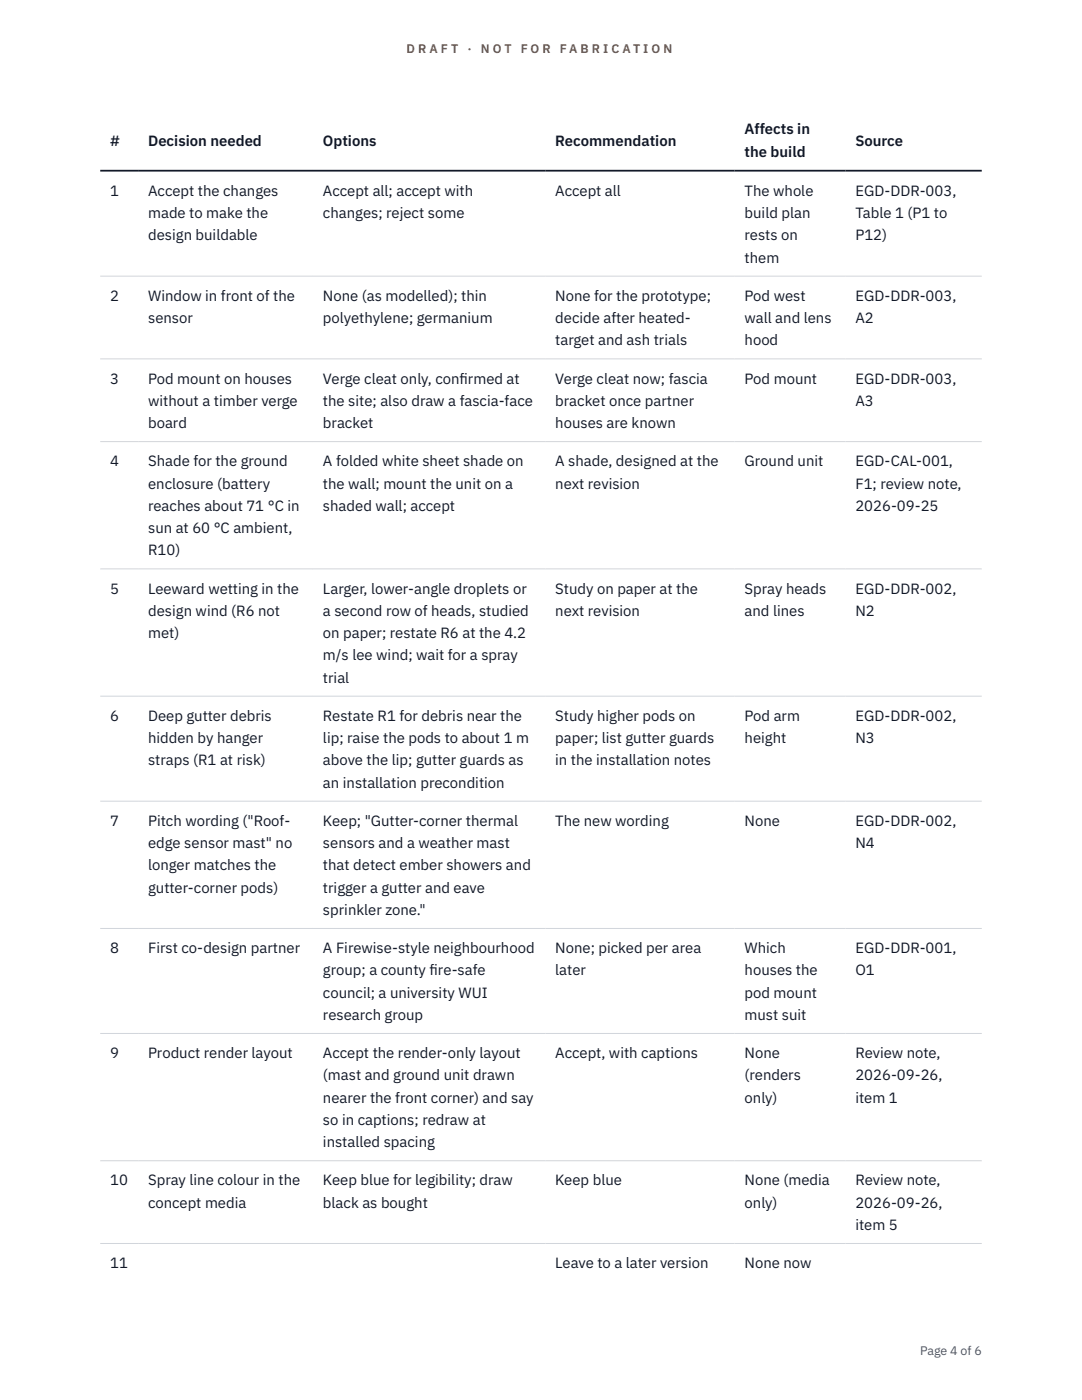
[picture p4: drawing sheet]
<svg xmlns="http://www.w3.org/2000/svg" width="216mm" height="279mm" viewBox="0 0 216 279" stroke-linecap="round" stroke-linejoin="round" font-family="sans-serif">
<defs><g id="words">
<g font-size="3" fill="#111827">
<text x="22" y="29.1">#</text>
<text x="29.6" y="29.1">Decision needed</text>
<text x="64.5" y="29.1">Options</text>
<text x="110.8" y="29.1">Recommendation</text>
<text x="148.6" y="26.8">Affects in</text>
<text x="170.7" y="29.1">Source</text>
<text x="148.6" y="31.3">the build</text>
<text x="22" y="39.1">1</text>
<text x="29.6" y="39.1">Accept the changes</text>
<text x="64.5" y="39.1">Accept all; accept with</text>
<text x="110.8" y="39.1">Accept all</text>
<text x="148.6" y="39.1">The whole</text>
<text x="170.7" y="39.1">EGD-DDR-003,</text>
<text x="29.6" y="43.5">made to make the</text>
<text x="29.6" y="48">design buildable</text>
<text x="64.5" y="43.5">changes; reject some</text>
<text x="148.6" y="43.5">build plan</text>
<text x="148.6" y="48">rests on</text>
<text x="170.7" y="43.5">Table 1 (P1 to</text>
<text x="170.7" y="48">P12)</text>
<text x="148.6" y="52.4">them</text>
<text x="22" y="60">2</text>
<text x="29.6" y="60">Window in front of the</text>
<text x="29.6" y="64.5">sensor</text>
<text x="64.5" y="60">None (as modelled); thin</text>
<text x="64.5" y="64.5">polyethylene; germanium</text>
<text x="110.8" y="60">None for the prototype;</text>
<text x="110.8" y="64.5">decide after heated-</text>
<text x="148.6" y="60">Pod west</text>
<text x="148.6" y="64.5">wall and lens</text>
<text x="170.7" y="60">EGD-DDR-003,</text>
<text x="170.7" y="64.5">A2</text>
<text x="110.8" y="68.9">target and ash trials</text>
<text x="148.6" y="68.9">hood</text>
<text x="22" y="76.5">3</text>
<text x="29.6" y="76.5">Pod mount on houses</text>
<text x="64.5" y="76.5">Verge cleat only, conf</text>
<text x="91.7" y="76.5">irmed at</text>
<text x="110.8" y="76.5">Verge cleat now; fascia</text>
<text x="148.6" y="76.5">Pod mount</text>
<text x="170.7" y="76.5">EGD-DDR-003,</text>
<text x="29.6" y="81">without a timber verge</text>
<text x="64.5" y="81">the site; also draw a fascia-face</text>
<text x="110.8" y="81">bracket once partner</text>
<text x="170.7" y="81">A3</text>
<text x="29.6" y="85.4">board</text>
<text x="64.5" y="85.4">bracket</text>
<text x="110.8" y="85.4">houses are known</text>
<text x="22" y="93.1">4</text>
<text x="29.6" y="93.1">Shade for the ground</text>
<text x="64.5" y="93.1">A folded white sheet shade on</text>
<text x="110.8" y="93.1">A shade, designed at the</text>
<text x="148.6" y="93.1">Ground unit</text>
<text x="170.7" y="93.1">EGD-CAL-001,</text>
<text x="29.6" y="97.5">enclosure (battery</text>
<text x="29.6" y="101.9">reaches about 71 °C in</text>
<text x="64.5" y="97.5">the wall; mount the unit on a</text>
<text x="64.5" y="101.9">shaded wall; accept</text>
<text x="110.8" y="97.5">next revision</text>
<text x="170.7" y="97.5">F1; review note,</text>
<text x="170.7" y="101.9">2026-09-25</text>
<text x="29.6" y="106.4">sun at 60 °C ambient,</text>
<text x="29.6" y="110.8">R10)</text>
<text x="22" y="118.5">5</text>
<text x="29.6" y="118.5">Leeward wetting in the</text>
<text x="64.5" y="118.5">Larger, lower-angle droplets or</text>
<text x="110.8" y="118.5">Study on paper at the</text>
<text x="148.6" y="118.5">Spray heads</text>
<text x="170.7" y="118.5">EGD-DDR-002,</text>
<text x="29.6" y="122.9">design wind (R6 not</text>
<text x="64.5" y="122.9">a second row of heads, studied</text>
<text x="110.8" y="122.9">next revision</text>
<text x="148.6" y="122.9">and lines</text>
<text x="170.7" y="122.9">N2</text>
<text x="29.6" y="127.3">met)</text>
<text x="64.5" y="127.3">on paper; restate R6 at the 4.2</text>
<text x="64.5" y="131.8">m/s lee wind; wait for a spray</text>
<text x="64.5" y="136.2">trial</text>
<text x="22" y="143.9">6</text>
<text x="29.6" y="143.9">Deep gutter debris</text>
<text x="64.5" y="143.9">Restate R1 for debris near the</text>
<text x="110.8" y="143.9">Study higher pods on</text>
<text x="148.6" y="143.9">Pod arm</text>
<text x="170.7" y="143.9">EGD-DDR-002,</text>
<text x="29.6" y="148.3">hidden by hanger</text>
<text x="64.5" y="148.3">lip; raise the pods to about 1 m</text>
<text x="110.8" y="148.3">paper; list gutter guards</text>
<text x="148.6" y="148.3">height</text>
<text x="170.7" y="148.3">N3</text>
<text x="29.6" y="152.7">straps (R1 at risk)</text>
<text x="64.5" y="152.7">above the lip; gutter guards as</text>
<text x="110.8" y="152.7">in the installation notes</text>
<text x="64.5" y="157.2">an installation precondition</text>
<text x="22" y="164.8">7</text>
<text x="29.6" y="164.8">Pitch wording (&quot;Roof-</text>
<text x="64.5" y="164.8">Keep; &quot;Gutter-corner thermal</text>
<text x="110.8" y="164.8">The new wording</text>
<text x="148.6" y="164.8">None</text>
<text x="170.7" y="164.8">EGD-DDR-002,</text>
<text x="29.6" y="169.3">edge sensor mast&quot; no</text>
<text x="29.6" y="173.7">longer matches the</text>
<text x="64.5" y="169.3">sensors and a weather mast</text>
<text x="64.5" y="173.7">that detect ember showers and</text>
<text x="170.7" y="169.3">N4</text>
<text x="29.6" y="178.1">gutter-corner pods)</text>
<text x="64.5" y="178.1">trigger a gutter and eave</text>
<text x="64.5" y="182.6">sprinkler zone.&quot;</text>
<text x="22" y="190.2">8</text>
<text x="29.6" y="190.2">First co-design partner</text>
<text x="64.5" y="190.2">A Firewise-style neighbourhood</text>
<text x="110.8" y="190.2">None; picked per area</text>
<text x="148.6" y="190.2">Which</text>
<text x="170.7" y="190.2">EGD-DDR-001,</text>
<text x="64.5" y="194.7">group; a county f</text>
<text x="85.7" y="194.7">ire-safe</text>
<text x="110.8" y="194.7">later</text>
<text x="148.6" y="194.7">houses the</text>
<text x="170.7" y="194.7">O1</text>
<text x="64.5" y="199.1">council; a university WUI</text>
<text x="64.5" y="203.6">research group</text>
<text x="148.6" y="199.1">pod mount</text>
<text x="148.6" y="203.6">must suit</text>
<text x="22" y="211.2">9</text>
<text x="29.6" y="211.2">Product render layout</text>
<text x="64.5" y="211.2">Accept the render-only layout</text>
<text x="64.5" y="215.6">(mast and ground unit drawn</text>
<text x="110.8" y="211.2">Accept, with captions</text>
<text x="148.6" y="211.2">None</text>
<text x="148.6" y="215.6">(renders</text>
<text x="170.7" y="211.2">Review note,</text>
<text x="170.7" y="215.6">2026-09-26,</text>
<text x="64.5" y="220.1">nearer the front corner) and say</text>
<text x="148.6" y="220.1">only)</text>
<text x="170.7" y="220.1">item 1</text>
<text x="64.5" y="224.5">so in captions; redraw at</text>
<text x="64.5" y="229">installed spacing</text>
<text x="22" y="236.6">10</text>
<text x="29.6" y="236.6">Spray line colour in the</text>
<text x="64.5" y="236.6">Keep blue for legibility; draw</text>
<text x="110.8" y="236.6">Keep blue</text>
<text x="148.6" y="236.6">None (media</text>
<text x="170.7" y="236.6">Review note,</text>
<text x="29.6" y="241">concept media</text>
<text x="64.5" y="241">black as bought</text>
<text x="148.6" y="241">only)</text>
<text x="170.7" y="241">2026-09-26,</text>
<text x="170.7" y="245.5">item 5</text>
<text x="22" y="253.1">11</text>
<text x="110.8" y="253.1">Leave to a later version</text>
<text x="148.6" y="253.1">None now</text>
</g>
<g font-size="2.5" fill="#b45309">
<text x="81.1" y="10.5">D R A F T</text>
<text x="93.3" y="10.5">·</text>
<text x="95.9" y="10.5">N O T</text>
<text x="103.9" y="10.5">F O R</text>
<text x="111.7" y="10.5">F A B R I C A T I O N</text>
</g>
<text font-size="2.5" fill="#4b5563" x="183.6" y="270.3">Page 4 of 6</text>
</g></defs>
<path d="M20 55.1h175.9M20 71.6h175.9M20 88.1h175.9M20 113.5h175.9M20 138.9h175.9M20 159.9h175.9M20 185.3h175.9M20 206.3h175.9M20 231.7h175.9M20 248.2h175.9" fill="none" stroke="#d1d5db" stroke-width=".2"/>
<path d="M20 34.1h175.9" fill="none" stroke="#111827" stroke-width=".35"/>
<use href="#words"/>
</svg>
